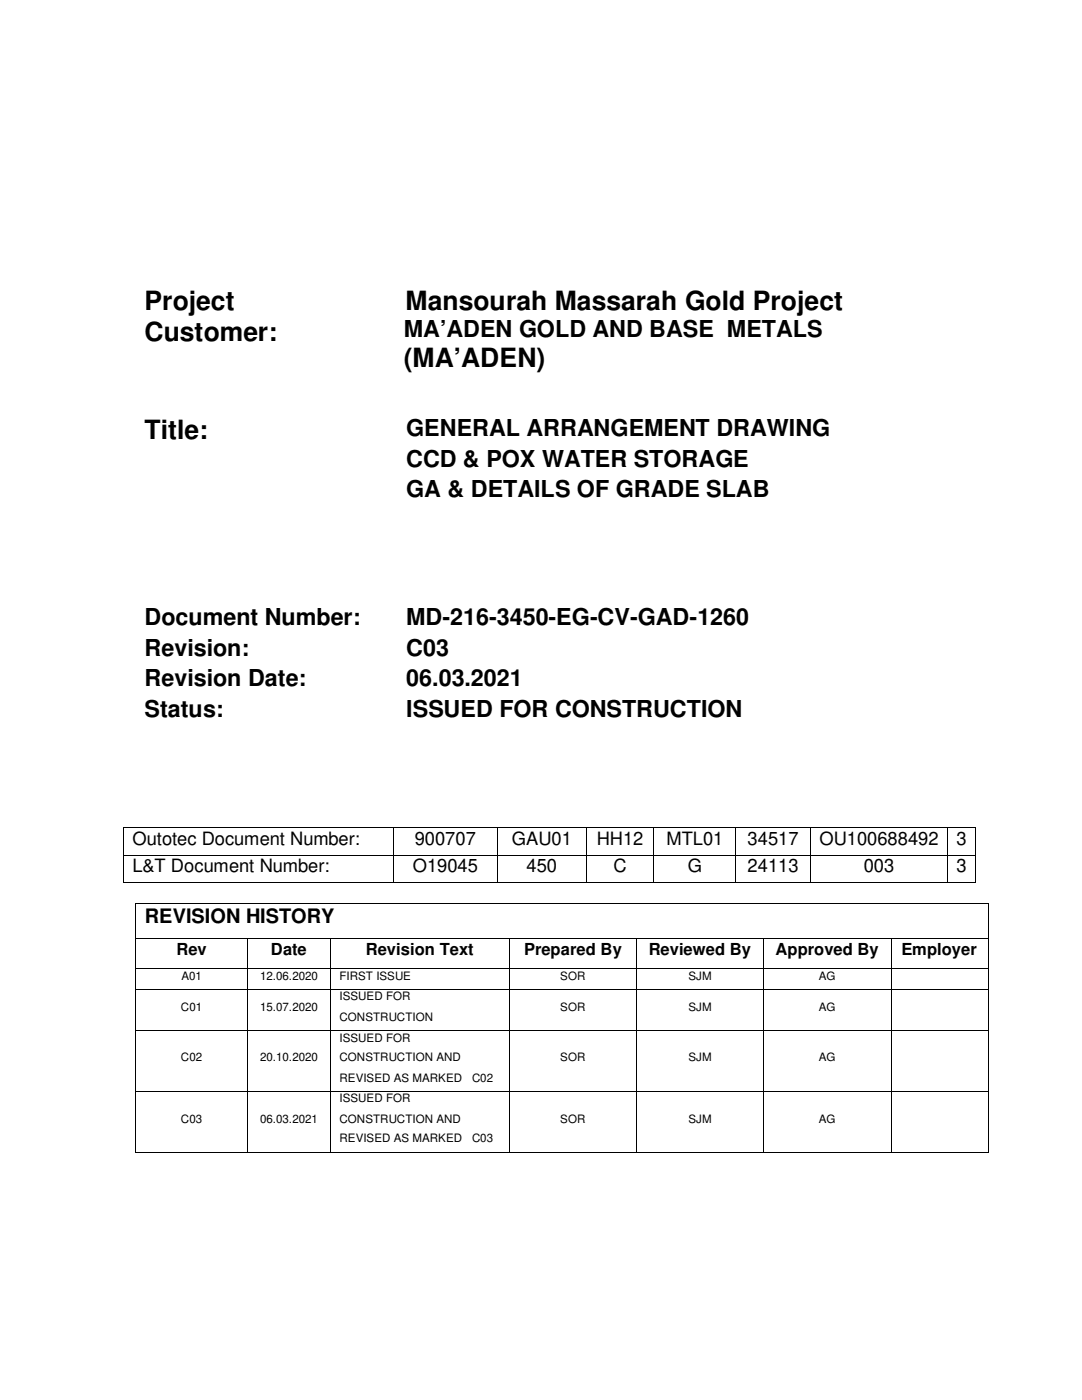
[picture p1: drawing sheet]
<svg xmlns="http://www.w3.org/2000/svg" width="216mm" height="279mm" viewBox="0 0 216 279" stroke-linecap="round" stroke-linejoin="round" font-family="sans-serif">
<defs><g id="words">
<g font-size="5.3">
<text x="28.8" y="61.9">Project</text>
<text x="80.9" y="61.9">Mansourah Massarah Gold Project</text>
<text x="28.8" y="68">Customer:</text>
<text x="80.6" y="73.3">(MA’ADEN)</text>
<text x="28.8" y="87.7">Title:</text>
</g>
<g font-size="4.7">
<text x="80.6" y="67.4">MA’ADEN GOLD AND BASE METALS</text>
<text x="81.1" y="87">GENERAL ARRANGEMENT DRAWING</text>
<text x="81.1" y="93.2">CCD &amp; POX WATER STORAGE</text>
<text x="81.1" y="99.3">GA &amp; DETAILS OF GRADE SLAB</text>
<text x="28.8" y="124.8">Document Number:</text>
<text x="81.1" y="124.8">MD-216-3450-EG-CV-GAD-1260</text>
<text x="28.8" y="130.9">Revision:</text>
<text x="81.1" y="130.9">C03</text>
<text x="28.8" y="137">Revision Date:</text>
<text x="81.1" y="137">06.03.2021</text>
<text x="28.8" y="143.1">Status:</text>
<text x="81.1" y="143.1">ISSUED FOR CONSTRUCTION</text>
</g>
<text font-size="4" x="28.9" y="184.1">REVISION HISTORY</text>
<g font-size="3.7">
<text x="26.4" y="168.6">Outotec Document Number:</text>
<text x="82.8" y="168.6">900707</text>
<text x="102.2" y="168.6">GAU01</text>
<text x="119.1" y="168.6">HH12</text>
<text x="133" y="168.6">MTL01</text>
<text x="149.2" y="168.6">34517</text>
<text x="163.5" y="168.6">OU100688492</text>
<text x="190.8" y="168.6">3</text>
<text x="26.4" y="174.1">L&amp;T Document Number:</text>
<text x="82.4" y="174.1">O19045</text>
<text x="105.1" y="174.1">450</text>
<text x="122.4" y="174.1">C</text>
<text x="137.2" y="174.1">G</text>
<text x="149.2" y="174.1">24113</text>
<text x="172.3" y="174.1">003</text>
<text x="190.8" y="174.1">3</text>
</g>
<g font-size="3.3">
<text x="35.2" y="190.5">Rev</text>
<text x="54.1" y="190.5">Date</text>
<text x="73" y="190.5">Revision Text</text>
<text x="104.6" y="190.5">Prepared By</text>
<text x="129.5" y="190.5">Reviewed By</text>
<text x="154.7" y="190.5">Approved By</text>
<text x="179.9" y="190.5">Employer</text>
</g>
<g font-size="2.3">
<text x="36.2" y="195.5">A01</text>
<text x="51.9" y="195.5">12.06.2020</text>
<text x="67.8" y="195.5">FIRST ISSUE</text>
<text x="111.8" y="195.5">SOR</text>
<text x="137.4" y="195.5">SJM</text>
<text x="163.4" y="195.5">AG</text>
<text x="36.1" y="201.7">C01</text>
<text x="51.9" y="201.7">15.07.2020</text>
<text x="67.8" y="199.6">ISSUED FOR</text>
<text x="67.8" y="203.7">CONSTRUCTION</text>
<text x="111.8" y="201.7">SOR</text>
<text x="137.4" y="201.7">SJM</text>
<text x="163.4" y="201.7">AG</text>
<text x="67.8" y="207.9">ISSUED FOR</text>
<text x="36.1" y="211.8">C02</text>
<text x="51.9" y="211.8">20.10.2020</text>
<text x="67.8" y="211.8">CONSTRUCTION AND</text>
<text x="67.8" y="215.9">REVISED AS MARKED</text>
<text x="94.2" y="215.9">C02</text>
<text x="111.8" y="211.8">SOR</text>
<text x="137.4" y="211.8">SJM</text>
<text x="163.4" y="211.8">AG</text>
<text x="67.8" y="220">ISSUED FOR</text>
<text x="36.1" y="224">C03</text>
<text x="51.9" y="224">06.03.2021</text>
<text x="67.8" y="224">CONSTRUCTION AND</text>
<text x="111.8" y="224">SOR</text>
<text x="137.4" y="224">SJM</text>
<text x="163.4" y="224">AG</text>
<text x="67.8" y="228">REVISED AS MARKED</text>
<text x="94.2" y="228">C03</text>
</g>
</g></defs>
<g fill="#000">
<path d="M24.6 165h.1v.1h-.1zM24.6 170.6h.1v.1h-.1zM24.6 176.1h.1v.2h-.1zM78.4 165h.2v.1h-.2zM78.4 170.6h.2v.1h-.2zM78.4 176.1h.2v.2h-.2zM99.1 165h.2v.1h-.2zM99.1 170.6h.2v.1h-.2zM99.1 176.1h.2v.2h-.2zM117 165h.1v.1h-.1zM117 170.6h.1v.1h-.1zM117 176.1h.1v.2h-.1z"/>
<path d="M130.4 165h.2v.1h-.2zM130.4 170.6h.2v.1h-.2zM130.4 176.1h.2v.2h-.2zM146.8 165h.1v.1h-.1zM146.8 170.6h.1v.1h-.1zM146.8 176.1h.1v.2h-.1zM161.6 165h.2v.1h-.2zM161.6 170.6h.2v.1h-.2zM161.6 176.1h.2v.2h-.2zM189 165h.1v.1h-.1zM189 170.6h.1v.1h-.1zM189 176.1h.1v.2h-.1z"/>
<path d="M194.6 165h.1v.1h-.1zM194.6 170.6h.1v.1h-.1zM194.6 176.1h.1v.2h-.1zM27.1 180.2h.1v.2h-.1zM27.1 187.3h.1v.1h-.1zM27.1 193.2h.1v.1h-.1zM27.1 197.3h.1v.1h-.1zM49.3 187.3h.2v.1h-.2zM49.3 193.2h.2v.1h-.2zM49.3 197.3h.2v.1h-.2zM65.9 187.3h.1v.1h-.1zM65.9 193.2h.1v.1h-.1z"/>
<path d="M65.9 197.3h.1v.1h-.1zM101.6 187.3l.1 .1zM101.6 193.2h.1v.1h-.1zM101.6 197.3l.1 .1zM127 187.3h.1v.1h-.1zM127 193.2h.1v.1h-.1zM127 197.3h.1v.1h-.1zM152.3 187.3h.2v.1h-.2zM152.3 193.2h.2v.1h-.2zM152.3 197.3h.2v.1h-.2zM177.7 187.3h.2v.1h-.2zM177.7 193.2h.2v.1h-.2z"/>
<path d="M177.7 197.3h.2v.1h-.2zM197.1 180.2h.1v.2h-.1zM197.1 187.3l.1 .1zM197.1 193.2h.1v.1h-.1zM197.1 197.3l.1 .1zM27.1 205.5h.1v.2h-.1zM27.1 217.7h.1v.1h-.1zM49.3 205.5h.2v.2h-.2zM49.3 217.7h.2v.1h-.2zM65.9 205.5h.1v.2h-.1zM65.9 217.7h.1v.1h-.1zM101.6 205.5h.1v.2h-.1z"/>
<path d="M101.6 217.7h.1v.1h-.1zM127 205.5h.1v.2h-.1zM127 217.7h.1v.1h-.1zM152.3 205.5h.2v.2h-.2zM152.3 217.7h.2v.1h-.2zM177.7 205.5h.2v.2h-.2zM177.7 217.7h.2v.1h-.2zM197.1 205.5h.1v.2h-.1zM197.1 217.7h.1v.1h-.1zM27.1 229.8h.1v.2h-.1zM49.3 229.8h.2v.2h-.2zM65.9 229.8h.1v.2h-.1z"/>
<path d="M101.6 229.8h.1v.2h-.1zM127 229.8h.1v.2h-.1zM152.3 229.8h.2v.2h-.2zM177.7 229.8h.2v.2h-.2zM197.1 229.8h.1v.2h-.1z"/>
</g>
<g fill="none" stroke="#000" stroke-width=".2">
<path d="M24.6 165.1v5.5M24.6 170.7v5.4M24.7 165.1h53.7M24.7 170.6h53.7M24.7 176.2h53.7M78.5 165.1v5.5M78.5 170.7v5.4M78.6 165.1h20.5M78.6 170.6h20.5M78.6 176.2h20.5M99.2 165.1v5.5M99.2 170.7v5.4"/>
<path d="M99.3 165.1h17.7M99.3 170.6h17.7M99.3 176.2h17.7M117.1 165.1v5.5M117.1 170.7v5.4M117.1 165.1h13.3M117.1 170.6h13.3M117.1 176.2h13.3M130.5 165.1v5.5M130.5 170.7v5.4M130.6 165.1h16.2M130.6 170.6h16.2"/>
<path d="M130.6 176.2h16.2M146.8 165.1v5.5M146.8 170.7v5.4M146.9 165.1h14.7M146.9 170.6h14.7M146.9 176.2h14.7M161.7 165.1v5.5M161.7 170.7v5.4M161.8 165.1h27.2M161.8 170.6h27.2M161.8 176.2h27.2M189.1 165.1v5.5"/>
<path d="M189.1 170.7v5.4M189.1 165.1h5.5M189.1 170.6h5.5M189.1 176.2h5.5M194.6 165.1v5.5M194.6 170.7v5.4M27.1 180.4v6.9M27.1 187.4v5.8M27.1 193.3v4M27.1 197.4v8.1M27.2 180.3h169.9M27.2 187.3h22.1"/>
<path d="M27.2 193.3h22.1M27.2 197.4h22.1M49.4 187.4v5.8M49.4 193.3v4M49.4 197.4v8.1M49.5 187.3h16.4M49.5 193.3h16.4M49.5 197.4h16.4M66 187.4v5.8M66 193.3v4M66 197.4v8.1M66 187.3h35.6"/>
<path d="M66 193.3h35.6M66 197.4h35.6M101.7 187.4v5.8M101.7 193.3v4M101.7 197.4v8.1M101.7 187.3h25.3M101.7 193.3h25.3M101.7 197.4h25.3M127 187.4v5.8M127 193.3v4M127 197.4v8.1M127.1 187.3h25.2"/>
<path d="M127.1 193.3h25.2M127.1 197.4h25.2M152.4 187.4v5.8M152.4 193.3v4M152.4 197.4v8.1M152.5 187.3h25.2M152.5 193.3h25.2M152.5 197.4h25.2M177.8 187.4v5.8M177.8 193.3v4M177.8 197.4v8.1M177.9 187.3h19.2"/>
<path d="M177.9 193.3h19.2M177.9 197.4h19.2M197.2 180.4v6.9M197.2 187.4v5.8M197.2 193.3v4M197.2 197.4v8.1M27.1 205.7v12M27.1 217.8v12M27.2 205.6h22.1M27.2 217.8h22.1M49.4 205.7v12M49.4 217.8v12"/>
<path d="M49.5 205.6h16.4M49.5 217.8h16.4M66 205.7v12M66 217.8v12M66 205.6h35.6M66 217.8h35.6M101.7 205.7v12M101.7 217.8v12M101.7 205.6h25.3M101.7 217.8h25.3M127 205.7v12M127 217.8v12"/>
<path d="M127.1 205.6h25.2M127.1 217.8h25.2M152.4 205.7v12M152.4 217.8v12M152.5 205.6h25.2M152.5 217.8h25.2M177.8 205.7v12M177.8 217.8v12M177.9 205.6h19.2M177.9 217.8h19.2M197.2 205.7v12M197.2 217.8v12"/>
<path d="M27.2 229.9h22.1M49.5 229.9h16.4M66 229.9h35.6M101.7 229.9h25.3M127.1 229.9h25.2M152.5 229.9h25.2M177.9 229.9h19.2"/>
</g>
<use href="#words"/>
</svg>
